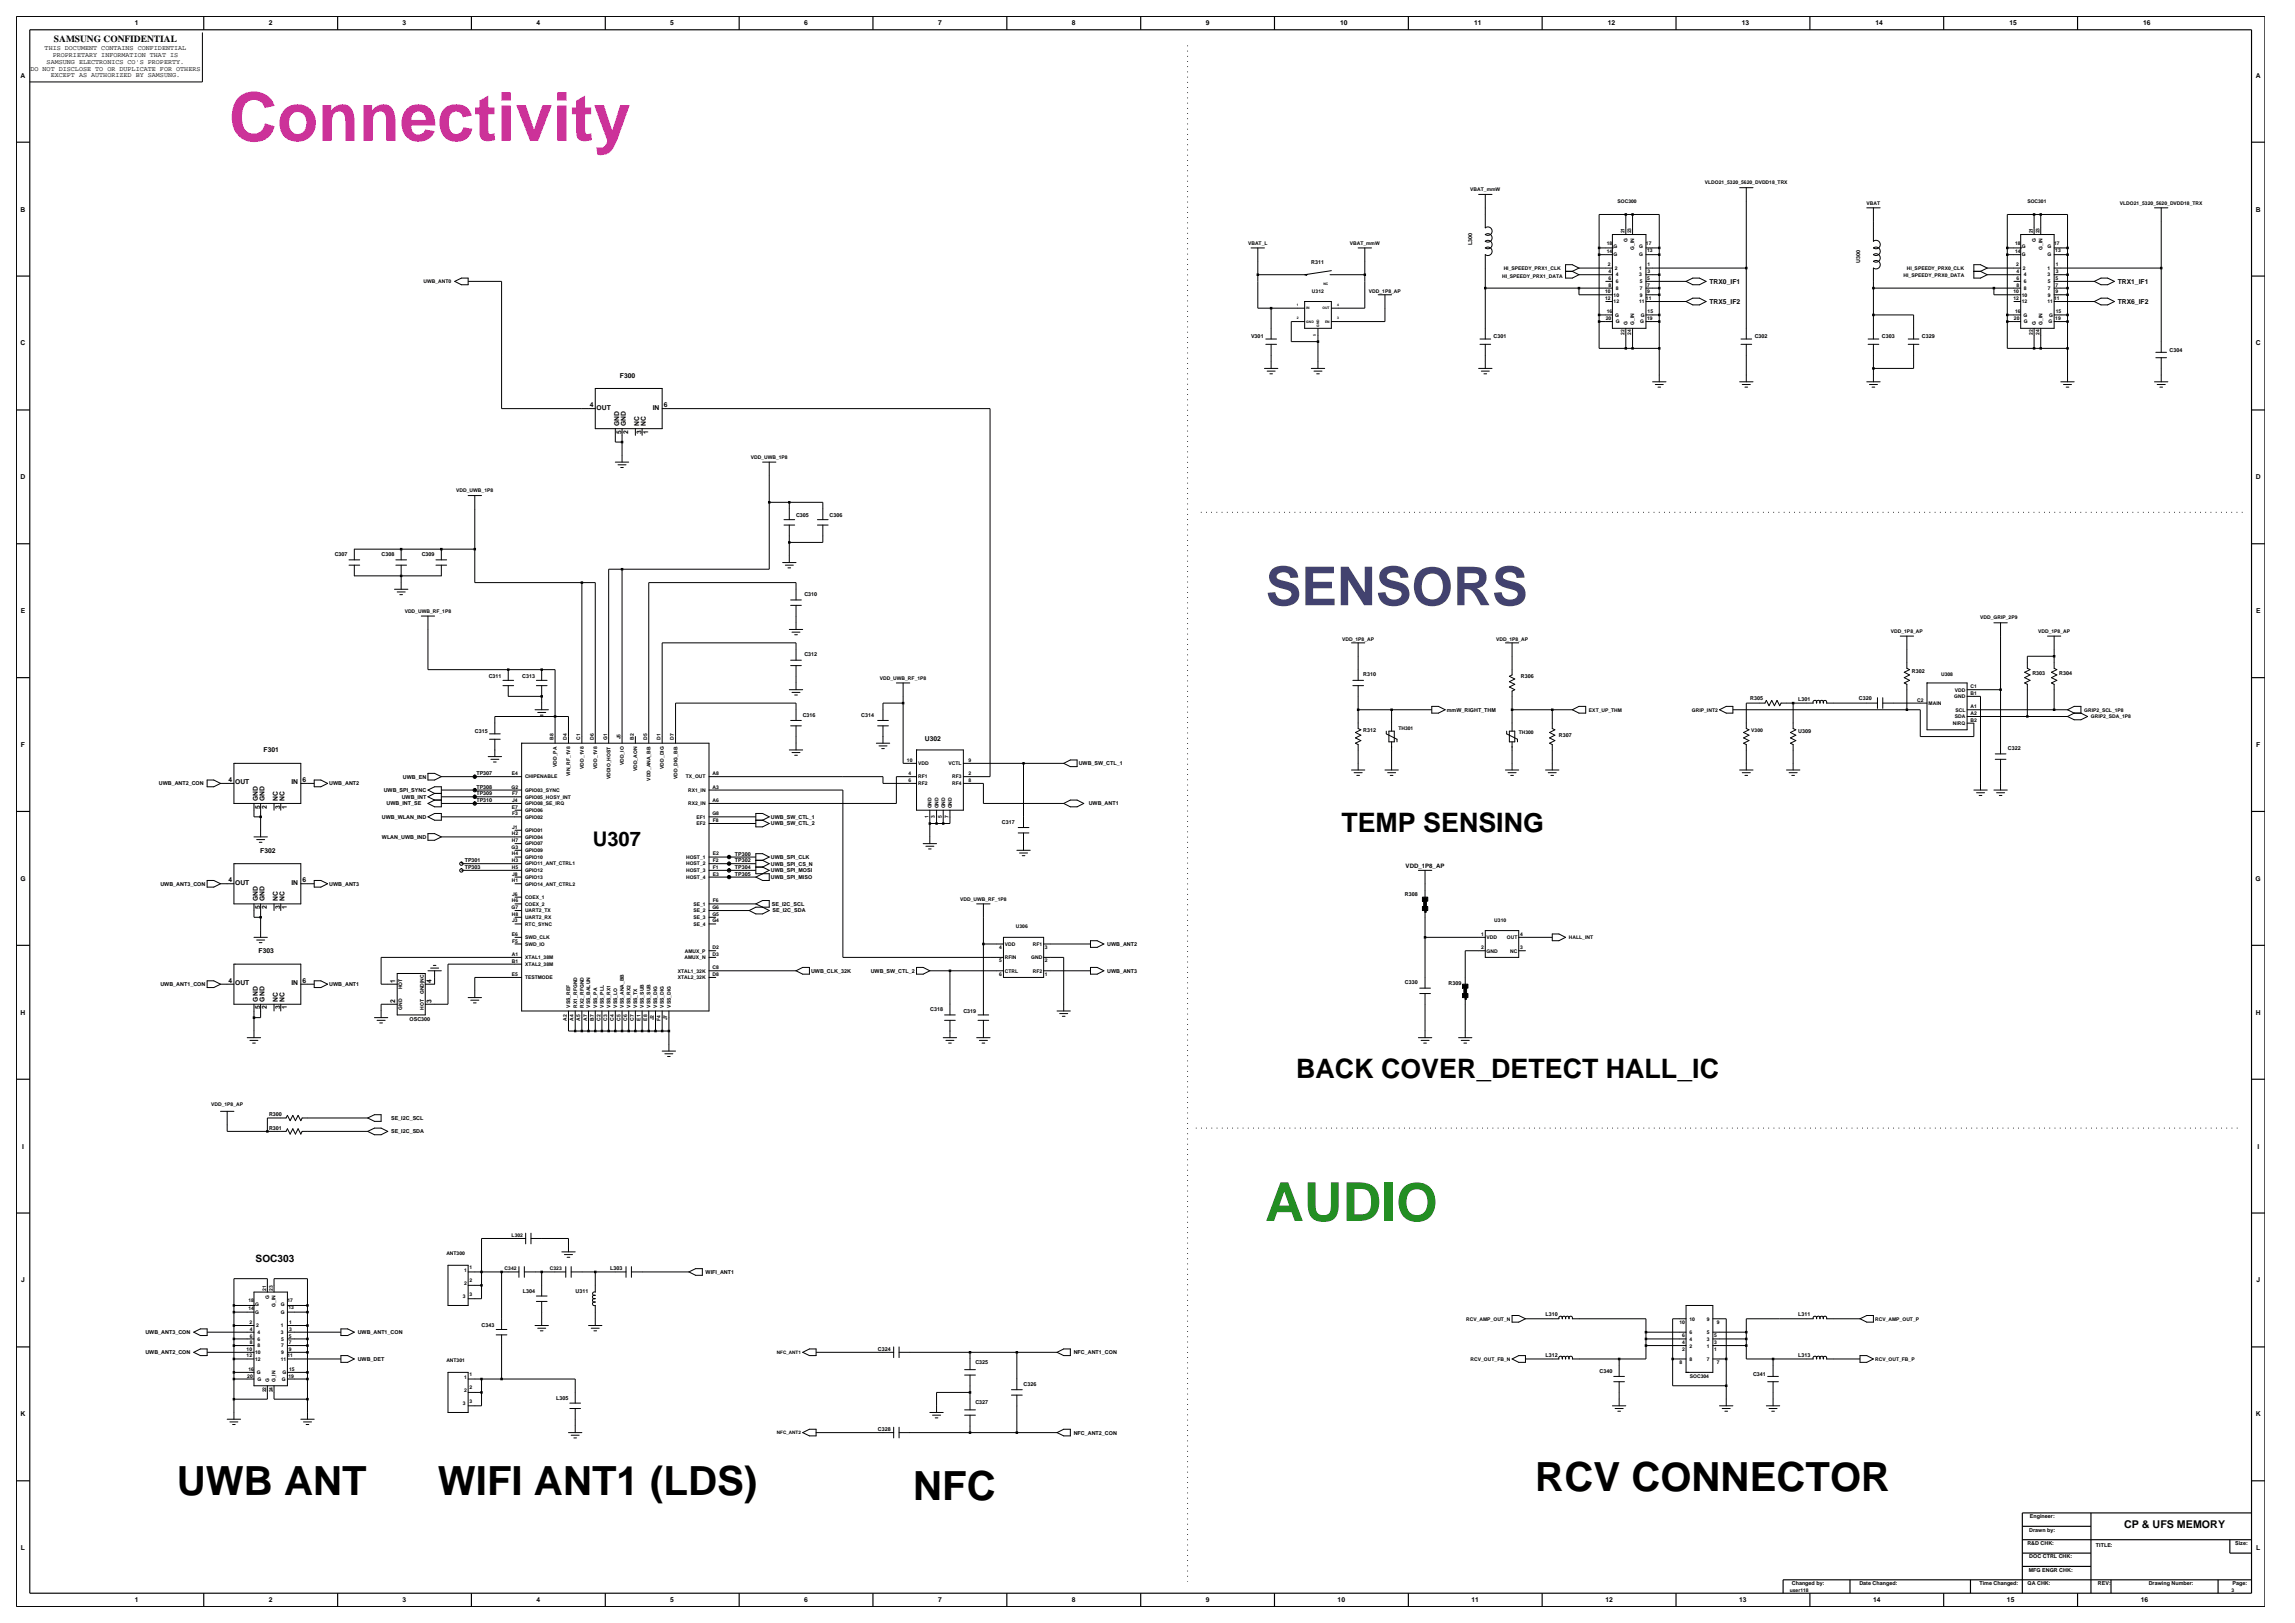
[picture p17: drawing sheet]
<svg xmlns="http://www.w3.org/2000/svg" width="420mm" height="297mm" viewBox="0 0 420 297" stroke-linecap="round" stroke-linejoin="round" font-family="sans-serif">
<defs><g id="words">
<text font-size="12.3" fill="#cc3299" x="41.9" y="25.8">Connectivity</text>
<text font-size="9.8" fill="#42426f" x="231.6" y="110.7">SENSORS</text>
<text font-size="9.8" fill="#238e23" x="231.5" y="223.4">AUDIO</text>
<g font-size="7.4">
<text x="32.4" y="273.5">UWB ANT</text>
<text x="80.2" y="273.5">WIFI ANT1 (LDS)</text>
<text x="167.1" y="274.4">NFC</text>
<text x="281" y="272.7">RCV CONNECTOR</text>
</g>
<g font-size="4.9">
<text x="245.5" y="152.2">TEMP SENSING</text>
<text x="237.2" y="197.2">BACK COVER_DETECT HALL_IC</text>
</g>
<text font-size="3.7" x="108.5" y="154.8">U307</text>
<text font-size="2" x="388.7" y="279.6">CP &amp; UFS MEMORY</text>
<text font-size="1.9" x="46.8" y="230.9">SOC303</text>
<text font-size="1.7" x="9.9" y="7.7">SAMSUNG CONFIDENTIAL</text>
<g font-size="1.2">
<text x="24.7" y="4.7">1</text>
<text x="49.2" y="4.7">2</text>
<text x="73.7" y="4.7">3</text>
<text x="98.2" y="4.7">4</text>
<text x="122.7" y="4.7">5</text>
<text x="147.2" y="4.7">6</text>
<text x="171.7" y="4.7">7</text>
<text x="196.2" y="4.7">8</text>
<text x="220.7" y="4.7">9</text>
<text x="245.3" y="4.7">10</text>
<text x="269.8" y="4.7">11</text>
<text x="294.3" y="4.7">12</text>
<text x="318.7" y="4.7">13</text>
<text x="343.2" y="4.7">14</text>
<text x="367.7" y="4.7">15</text>
<text x="392.2" y="4.7">16</text>
<text x="8.2" y="9.2">THIS DOCUMENT CONTAINS CONFIDENTIAL</text>
<text x="8.5" y="11.7">SAMSUNG ELECTRONICS CO'S PROPERTY.</text>
<text x="9.6" y="10.5">PROPRIETARY INFORMATION THAT IS</text>
<text x="3.8" y="14.2">A</text>
<text x="5.6" y="12.9">DO NOT DISCLOSE TO OR DUPLICATE FOR OTHERS</text>
<text x="9.3" y="14.1">EXCEPT AS AUTHORIZED BY SAMSUNG.</text>
<text x="412.8" y="14.2">A</text>
<text x="3.8" y="38.7">B</text>
<text x="412.8" y="38.7">B</text>
<text x="312.8" y="51.9">TRX0_IF1</text>
<text x="387.6" y="51.9">TRX1_IF1</text>
<text x="312.8" y="55.6">TRX5_IF2</text>
<text x="387.6" y="55.6">TRX6_IF2</text>
<text x="3.8" y="63.2">C</text>
<text x="412.8" y="63.2">C</text>
<text x="113.5" y="69.1">F300</text>
<text x="107.9" y="74.5">4</text>
<text x="109.2" y="75">OUT</text>
<text x="113.3" y="77.9" transform="rotate(-90 113.3 77.9)">GND</text>
<text x="114.5" y="77.9" transform="rotate(-90 114.5 77.9)">GND</text>
<text x="117" y="77.9" transform="rotate(-90 117 77.9)">NC</text>
<text x="118.2" y="77.9" transform="rotate(-90 118.2 77.9)">NC</text>
<text x="119.5" y="75">IN</text>
<text x="121.5" y="74.5">6</text>
<text x="113.7" y="79.4" transform="rotate(-90 113.7 79.4)">5</text>
<text x="115" y="79.4" transform="rotate(-90 115 79.4)">2</text>
<text x="117.4" y="79.4" transform="rotate(-90 117.4 79.4)">3</text>
<text x="118.6" y="79.4" transform="rotate(-90 118.6 79.4)">1</text>
<text x="3.8" y="87.7">D</text>
<text x="412.8" y="87.7">D</text>
<text x="3.8" y="112.2">E</text>
<text x="412.9" y="112.2">E</text>
<text x="3.8" y="136.7">F</text>
<text x="48.3" y="137.7">F301</text>
<text x="169.2" y="135.5">U302</text>
<text x="412.9" y="136.7">F</text>
<text x="41.8" y="143.1">4</text>
<text x="43" y="143.5">OUT</text>
<text x="53.3" y="143.5">IN</text>
<text x="55.3" y="143.1">6</text>
<text x="47.2" y="146.5" transform="rotate(-90 47.2 146.5)">GND</text>
<text x="47.6" y="148" transform="rotate(-90 47.6 148)">5</text>
<text x="48.4" y="146.5" transform="rotate(-90 48.4 146.5)">GND</text>
<text x="48.8" y="148" transform="rotate(-90 48.8 148)">2</text>
<text x="50.8" y="146.5" transform="rotate(-90 50.8 146.5)">NC</text>
<text x="51.3" y="148" transform="rotate(-90 51.3 148)">3</text>
<text x="52.1" y="146.5" transform="rotate(-90 52.1 146.5)">NC</text>
<text x="52.5" y="148" transform="rotate(-90 52.5 148)">1</text>
<text x="3.7" y="161.2">G</text>
<text x="41.8" y="161.5">4</text>
<text x="43" y="161.9">OUT</text>
<text x="47.6" y="156">F302</text>
<text x="53.3" y="161.9">IN</text>
<text x="55.3" y="161.5">6</text>
<text x="412.8" y="161.2">G</text>
<text x="47.2" y="164.9" transform="rotate(-90 47.2 164.9)">GND</text>
<text x="47.6" y="166.3" transform="rotate(-90 47.6 166.3)">5</text>
<text x="48.4" y="164.9" transform="rotate(-90 48.4 164.9)">GND</text>
<text x="48.8" y="166.3" transform="rotate(-90 48.8 166.3)">2</text>
<text x="50.8" y="164.9" transform="rotate(-90 50.8 164.9)">NC</text>
<text x="51.3" y="166.3" transform="rotate(-90 51.3 166.3)">3</text>
<text x="52.1" y="164.9" transform="rotate(-90 52.1 164.9)">NC</text>
<text x="52.5" y="166.3" transform="rotate(-90 52.5 166.3)">1</text>
<text x="41.8" y="179.8">4</text>
<text x="47.3" y="174.4">F303</text>
<text x="55.3" y="179.8">6</text>
<text x="72.3" y="179.8" transform="rotate(-90 72.3 179.8)">1</text>
<text x="79" y="179.8" transform="rotate(-90 79 179.8)">4</text>
<text x="3.8" y="185.7">H</text>
<text x="43" y="180.3">OUT</text>
<text x="47.2" y="183.3" transform="rotate(-90 47.2 183.3)">GND</text>
<text x="47.6" y="184.7" transform="rotate(-90 47.6 184.7)">5</text>
<text x="48.4" y="183.3" transform="rotate(-90 48.4 183.3)">GND</text>
<text x="48.8" y="184.7" transform="rotate(-90 48.8 184.7)">2</text>
<text x="50.8" y="183.3" transform="rotate(-90 50.8 183.3)">NC</text>
<text x="51.3" y="184.7" transform="rotate(-90 51.3 184.7)">3</text>
<text x="52.1" y="183.3" transform="rotate(-90 52.1 183.3)">NC</text>
<text x="52.5" y="184.7" transform="rotate(-90 52.5 184.7)">1</text>
<text x="53.3" y="180.3">IN</text>
<text x="72.3" y="183.5" transform="rotate(-90 72.3 183.5)">2</text>
<text x="79" y="183.5" transform="rotate(-90 79 183.5)">3</text>
<text x="412.8" y="185.7">H</text>
<text x="4" y="210.2">I</text>
<text x="413.1" y="210.2">I</text>
<text x="3.9" y="234.7">J</text>
<text x="412.9" y="234.7">J</text>
<text x="3.8" y="259.2">K</text>
<text x="412.8" y="259.2">K</text>
<text x="3.8" y="283.7">L</text>
<text x="412.9" y="283.7">L</text>
<text x="24.7" y="293.2">1</text>
<text x="49.2" y="293.2">2</text>
<text x="73.7" y="293.2">3</text>
<text x="98.2" y="293.2">4</text>
<text x="122.7" y="293.2">5</text>
<text x="147.2" y="293.2">6</text>
<text x="171.7" y="293.2">7</text>
<text x="196.2" y="293.2">8</text>
<text x="220.7" y="293.2">9</text>
<text x="244.8" y="293.2">10</text>
<text x="269.3" y="293.2">11</text>
<text x="293.8" y="293.2">12</text>
<text x="318.3" y="293.2">13</text>
<text x="342.8" y="293.2">14</text>
<text x="367.3" y="293.2">15</text>
<text x="391.8" y="293.2">16</text>
</g>
<text font-size="1.1" x="257.2" y="158.7">VDD_1P8_AP</text>
<g font-size="1">
<text x="269.4" y="44.9" transform="rotate(-90 269.4 44.9)">L300</text>
<text x="240" y="48.3">R311</text>
<text x="340.5" y="48" transform="rotate(-90 340.5 48)">U300</text>
<text x="229" y="61.9">V301</text>
<text x="273.3" y="61.8">C301</text>
<text x="321.1" y="61.9">C302</text>
<text x="344.4" y="61.8">C303</text>
<text x="351.7" y="61.8">C329</text>
<text x="397.1" y="64.4">C304</text>
<text x="145.7" y="94.7">C305</text>
<text x="151.8" y="94.7">C306</text>
<text x="61.3" y="101.7">C307</text>
<text x="69.8" y="101.7">C308</text>
<text x="77.2" y="101.7">C309</text>
<text x="147.2" y="109.1">C310</text>
<text x="89.4" y="124.1">C311</text>
<text x="95.6" y="124.1">C313</text>
<text x="147.2" y="120.1">C312</text>
<text x="249.5" y="123.8">R310</text>
<text x="278.3" y="124.1">R306</text>
<text x="349.9" y="123.1">R302</text>
<text x="371.9" y="123.5">R303</text>
<text x="376.8" y="123.5">R304</text>
<text x="146.9" y="131.1">C316</text>
<text x="157.6" y="131.1">C314</text>
<text x="264.8" y="130.2">mmW_RIGHT_THM</text>
<text x="320.3" y="128.1">R305</text>
<text x="329.1" y="128.3">L301</text>
<text x="340.2" y="128.1">C320</text>
<text x="86.9" y="134.2">C315</text>
<text x="249.5" y="133.9">R312</text>
<text x="285.3" y="134.8">R307</text>
<text x="329.1" y="134.2">U309</text>
<text x="367.4" y="137.3">C322</text>
<text x="29.1" y="143.7">UWB_ANT2_CON</text>
<text x="60.3" y="143.7">UWB_ANT2</text>
<text x="73.7" y="142.5">UWB_EN</text>
<text x="87.2" y="141.9">TP307</text>
<text x="197.4" y="140">UWB_SW_CTL_1</text>
<text x="69.9" y="149.8">UWB_WLAN_IND</text>
<text x="70.2" y="144.9">UWB_SPI_SYNC</text>
<text x="70.7" y="147.4">UWB_INT_SE</text>
<text x="73.5" y="146.2">UWB_INT</text>
<text x="87.2" y="146.8">TP310</text>
<text x="87.2" y="145.5">TP309</text>
<text x="87.2" y="144.3">TP308</text>
<text x="141.1" y="149.8">UWB_SW_CTL_1</text>
<text x="199.2" y="147.4">UWB_ANT1</text>
<text x="69.9" y="153.5">WLAN_UWB_IND</text>
<text x="141.1" y="151">UWB_SW_CTL_2</text>
<text x="183.3" y="150.7">C317</text>
<text x="85.1" y="157.8">TP301</text>
<text x="85.1" y="159">TP303</text>
<text x="134.5" y="159">TP304</text>
<text x="134.5" y="157.8">TP302</text>
<text x="134.5" y="156.6">TP300</text>
<text x="134.5" y="160.2">TP305</text>
<text x="141.1" y="159.6">UWB_SPI_MOSI</text>
<text x="141.1" y="158.4">UWB_SPI_CS_N</text>
<text x="141.1" y="157.2">UWB_SPI_CLK</text>
<text x="141.1" y="160.9">UWB_SPI_MISO</text>
<text x="29.4" y="162.1">UWB_ANT3_CON</text>
<text x="60.3" y="162.1">UWB_ANT3</text>
<text x="141.3" y="165.8">SE_I2C_SCL</text>
<text x="141.4" y="167">SE_I2C_SDA</text>
<text x="257.1" y="163.9">R308</text>
<text x="202.6" y="173.1">UWB_ANT2</text>
<text x="148.4" y="178">UWB_CLK_32K</text>
<text x="159.3" y="178">UWB_SW_CTL_2</text>
<text x="202.6" y="178">UWB_ANT3</text>
<text x="29.4" y="180.4">UWB_ANT1_CON</text>
<text x="60.3" y="180.4">UWB_ANT1</text>
<text x="170.3" y="185.1">C318</text>
<text x="176.3" y="185.3">C319</text>
<text x="257.1" y="180.1">C330</text>
<text x="265.1" y="180.3">R309</text>
<text x="74.9" y="186.9">OSC300</text>
<text x="49.2" y="204.3">R300</text>
<text x="49.2" y="206.7">R301</text>
<text x="71.6" y="204.9">SE_I2C_SCL</text>
<text x="71.6" y="207.4">SE_I2C_SDA</text>
<text x="111.7" y="232.4">L303</text>
<text x="129.1" y="233.1">WIFI_ANT1</text>
<text x="95.7" y="236.5">L304</text>
<text x="105.3" y="236.5">U311</text>
<text x="26.6" y="244.1">UWB_ANT3_CON</text>
<text x="65.5" y="244.1">UWB_ANT1_CON</text>
<text x="88.1" y="242.9">C343</text>
<text x="282.8" y="240.8">L310</text>
<text x="329.1" y="240.8">L311</text>
<text x="26.6" y="247.8">UWB_ANT2_CON</text>
<text x="65.5" y="249">UWB_DET</text>
<text x="160.7" y="247.1">C324</text>
<text x="178.5" y="249.7">C325</text>
<text x="196.5" y="247.8">NFC_ANT1_CON</text>
<text x="282.8" y="248.4">L312</text>
<text x="292.7" y="251.2">C340</text>
<text x="320.8" y="251.7">C341</text>
<text x="329.1" y="248.4">L313</text>
<text x="101.8" y="256.1">L305</text>
<text x="178.5" y="257">C327</text>
<text x="187.3" y="253.6">C326</text>
<text x="160.7" y="261.8">C328</text>
<text x="196.5" y="262.5">NFC_ANT2_CON</text>
<text x="371.4" y="280.2">Drawn by:</text>
<text x="371.5" y="277.8">Engineer:</text>
<text x="371" y="282.7">R&amp;D CHK:</text>
<text x="371.3" y="287.6">MFG ENGR CHK:</text>
<text x="371.4" y="285.2">DOC CTRL CHK:</text>
<text x="383.6" y="283">TITLE:</text>
<text x="409.1" y="282.7">Size:</text>
<text x="327.9" y="290.1">Changed by:</text>
<text x="340.3" y="290.1">Date Changed:</text>
<text x="362.2" y="290.1">Time Changed:</text>
<text x="371.1" y="290.1">QA CHK:</text>
<text x="383.9" y="290.1">REV:</text>
<text x="393.2" y="290.1">Drawing Number:</text>
<text x="408.6" y="290.1">Page:</text>
</g>
<g font-size=".9">
<text x="269.1" y="35">VBAT_mmW</text>
<text x="312" y="33.8">VLDO21_5320_5620_DVDD18_TRX</text>
<text x="296" y="37.1">SOC300</text>
<text x="341.6" y="37.4">VBAT</text>
<text x="371" y="37.1">SOC301</text>
<text x="387.9" y="37.4">VLDO21_5320_5620_DVDD18_TRX</text>
<text x="228.4" y="44.8">VBAT_L</text>
<text x="247" y="44.8">VBAT_mmW</text>
<text x="294.1" y="44.8">18</text>
<text x="294.1" y="46.3">14</text>
<text x="295.3" y="45.4">G</text>
<text x="295.3" y="46.9">G</text>
<text x="297.3" y="42.7" transform="rotate(-90 297.3 42.7)">21</text>
<text x="297.9" y="44.2" transform="rotate(-90 297.9 44.2)">G</text>
<text x="298.5" y="42.7" transform="rotate(-90 298.5 42.7)">23</text>
<text x="299.1" y="45.7" transform="rotate(-90 299.1 45.7)">G_IN</text>
<text x="300" y="45.4">G</text>
<text x="300" y="46.9">G</text>
<text x="301.2" y="44.8">17</text>
<text x="301.4" y="46">13</text>
<text x="368.8" y="44.8">18</text>
<text x="368.8" y="46.3">14</text>
<text x="370" y="45.4">G</text>
<text x="370" y="46.9">G</text>
<text x="372" y="42.7" transform="rotate(-90 372 42.7)">21</text>
<text x="372.6" y="44.2" transform="rotate(-90 372.6 44.2)">G</text>
<text x="373.2" y="42.7" transform="rotate(-90 373.2 42.7)">23</text>
<text x="373.8" y="45.7" transform="rotate(-90 373.8 45.7)">G_IN</text>
<text x="374.7" y="45.4">G</text>
<text x="374.7" y="46.9">G</text>
<text x="375.9" y="44.8">17</text>
<text x="376.1" y="46">13</text>
<text x="77.5" y="51.8">UWB_ANT0</text>
<text x="240.1" y="53.7">U312</text>
<text x="250.5" y="53.5">VDD_1P8_AP</text>
<text x="274.9" y="50.9">HI_SPEEDY_PRX1_DATA</text>
<text x="275.2" y="49.4">HI_SPEEDY_PRX1_CLK</text>
<text x="293.8" y="53.6">10</text>
<text x="294.3" y="48.7">2</text>
<text x="294.4" y="52.5">8</text>
<text x="294.4" y="50">4</text>
<text x="294.4" y="51.3">6</text>
<text x="295.5" y="49.4">2</text>
<text x="295.7" y="53">8</text>
<text x="295.7" y="50.6">4</text>
<text x="295.7" y="51.8">6</text>
<text x="300" y="50.6">3</text>
<text x="300" y="49.4">1</text>
<text x="300.1" y="51.8">5</text>
<text x="300.1" y="53">7</text>
<text x="301.4" y="53.7">9</text>
<text x="301.4" y="51.3">5</text>
<text x="301.4" y="52.5">7</text>
<text x="301.5" y="50">3</text>
<text x="301.5" y="48.7">1</text>
<text x="348.4" y="50.6">HI_SPEEDY_PRX0_DATA</text>
<text x="349" y="49.4">HI_SPEEDY_PRX0_CLK</text>
<text x="368.5" y="53.6">10</text>
<text x="369" y="48.7">2</text>
<text x="369.1" y="52.5">8</text>
<text x="369.1" y="50">4</text>
<text x="369.1" y="51.3">6</text>
<text x="370.2" y="49.4">2</text>
<text x="370.4" y="53">8</text>
<text x="370.4" y="50.6">4</text>
<text x="370.4" y="51.8">6</text>
<text x="374.7" y="50.6">3</text>
<text x="374.7" y="49.4">1</text>
<text x="374.8" y="51.8">5</text>
<text x="374.8" y="53">7</text>
<text x="376.2" y="53.7">9</text>
<text x="376.2" y="51.3">5</text>
<text x="376.2" y="52.5">7</text>
<text x="376.2" y="50">3</text>
<text x="376.2" y="48.7">1</text>
<text x="293.8" y="54.9">12</text>
<text x="293.9" y="58.6">20</text>
<text x="294.1" y="57.3">16</text>
<text x="295.3" y="54.3">10</text>
<text x="295.3" y="55.5">12</text>
<text x="295.6" y="57.9">G</text>
<text x="295.7" y="59.1">G</text>
<text x="297.9" y="59.5" transform="rotate(-90 297.9 59.5)">G</text>
<text x="299.1" y="59.5" transform="rotate(-90 299.1 59.5)">G_IN</text>
<text x="300" y="55.5">11</text>
<text x="300.1" y="54.3">9</text>
<text x="300.2" y="59.1">G</text>
<text x="300.3" y="57.9">G</text>
<text x="301.2" y="54.9">11</text>
<text x="301.4" y="58.6">19</text>
<text x="301.5" y="57.3">15</text>
<text x="368.5" y="54.9">12</text>
<text x="368.6" y="58.6">20</text>
<text x="368.8" y="57.3">16</text>
<text x="370" y="54.3">10</text>
<text x="370" y="55.5">12</text>
<text x="370.3" y="57.9">G</text>
<text x="370.4" y="59.1">G</text>
<text x="372.6" y="59.5" transform="rotate(-90 372.6 59.5)">G</text>
<text x="373.8" y="59.5" transform="rotate(-90 373.8 59.5)">G_IN</text>
<text x="374.7" y="55.5">11</text>
<text x="374.8" y="54.3">9</text>
<text x="374.9" y="59.1">G</text>
<text x="375" y="57.9">G</text>
<text x="375.9" y="54.9">11</text>
<text x="376.1" y="58.6">19</text>
<text x="376.2" y="57.3">15</text>
<text x="297.3" y="61.3" transform="rotate(-90 297.3 61.3)">22</text>
<text x="298.5" y="61.3" transform="rotate(-90 298.5 61.3)">24</text>
<text x="372" y="61.3" transform="rotate(-90 372 61.3)">22</text>
<text x="373.2" y="61.3" transform="rotate(-90 373.2 61.3)">24</text>
<text x="137.4" y="84">VDD_UWB_1P8</text>
<text x="83.5" y="90.1">VDD_UWB_1P8</text>
<text x="74.1" y="112.1">VDD_UWB_RF_1P8</text>
<text x="362.4" y="113.4">VDD_GRIP_2P9</text>
<text x="245.6" y="117.2">VDD_1P8_AP</text>
<text x="273.8" y="117.2">VDD_1P8_AP</text>
<text x="346" y="115.8">VDD_1P8_AP</text>
<text x="373" y="115.8">VDD_1P8_AP</text>
<text x="161" y="124.4">VDD_UWB_RF_1P8</text>
<text x="355.2" y="123.8">U308</text>
<text x="360.6" y="125.9">C1</text>
<text x="290.8" y="130.2">EXT_UP_THM</text>
<text x="309.6" y="130.2">GRIP_INT2</text>
<text x="350.8" y="128.4">C2</text>
<text x="353" y="129">MAIN</text>
<text x="357.7" y="127.8">GND</text>
<text x="357.8" y="126.5">VDD</text>
<text x="357.8" y="131.4">SDA</text>
<text x="357.9" y="130.2">SCL</text>
<text x="360.6" y="129.6">A1</text>
<text x="360.6" y="130.8">A2</text>
<text x="360.6" y="127.2">B1</text>
<text x="381.4" y="130.2">GRIP2_SCL_1P8</text>
<text x="382.7" y="131.4">GRIP2_SDA_1P8</text>
<text x="101.3" y="135.4" transform="rotate(-90 101.3 135.4)">B8</text>
<text x="103.7" y="135.4" transform="rotate(-90 103.7 135.4)">D4</text>
<text x="106.2" y="135.4" transform="rotate(-90 106.2 135.4)">C1</text>
<text x="108.6" y="135.4" transform="rotate(-90 108.6 135.4)">D6</text>
<text x="111.1" y="135.4" transform="rotate(-90 111.1 135.4)">G1</text>
<text x="113.6" y="135.3" transform="rotate(-90 113.6 135.3)">J5</text>
<text x="116" y="135.4" transform="rotate(-90 116 135.4)">B2</text>
<text x="118.5" y="135.4" transform="rotate(-90 118.5 135.4)">D5</text>
<text x="120.9" y="135.4" transform="rotate(-90 120.9 135.4)">D1</text>
<text x="123.3" y="135.4" transform="rotate(-90 123.3 135.4)">D7</text>
<text x="255.9" y="133.6">TH301</text>
<text x="277.9" y="134.4">TH300</text>
<text x="320.5" y="133.9">V300</text>
<text x="357.4" y="132.7">NIRQ</text>
<text x="360.6" y="132">B2</text>
<text x="93.7" y="141.8">E4</text>
<text x="96.1" y="142.4">CHIPENABLE</text>
<text x="101.9" y="140.3" transform="rotate(-90 101.9 140.3)">VDD_PA</text>
<text x="104.4" y="142" transform="rotate(-90 104.4 142)">VIN_RF_1V8</text>
<text x="106.8" y="140.7" transform="rotate(-90 106.8 140.7)">VDD_1V8</text>
<text x="109.3" y="140.7" transform="rotate(-90 109.3 140.7)">VDD_1V8</text>
<text x="111.7" y="142.6" transform="rotate(-90 111.7 142.6)">VDDIO_HOST</text>
<text x="114.2" y="140" transform="rotate(-90 114.2 140)">VDD_IO</text>
<text x="116.6" y="141.1" transform="rotate(-90 116.6 141.1)">VDD_AON</text>
<text x="119.1" y="142.9" transform="rotate(-90 119.1 142.9)">VDD_ANA_BB</text>
<text x="121.5" y="140.7" transform="rotate(-90 121.5 140.7)">VDD_DIG</text>
<text x="124" y="142.5" transform="rotate(-90 124 142.5)">VDD_DIG_BB</text>
<text x="125.5" y="142.4">TX_OUT</text>
<text x="130.4" y="141.8">A8</text>
<text x="166" y="139.4">10</text>
<text x="166.2" y="141.8">4</text>
<text x="166.2" y="143.1">6</text>
<text x="168" y="142.4">RF1</text>
<text x="168" y="143.7">RF2</text>
<text x="168" y="140">VDD</text>
<text x="173.6" y="140">VCTL</text>
<text x="174.3" y="142.4">RF3</text>
<text x="174.3" y="143.7">RF4</text>
<text x="177.3" y="141.8">2</text>
<text x="177.3" y="143.1">8</text>
<text x="177.3" y="139.4">9</text>
<text x="93.6" y="144.3">G2</text>
<text x="93.7" y="148">E7</text>
<text x="93.7" y="145.5">F7</text>
<text x="93.7" y="149.2">F3</text>
<text x="93.7" y="146.7">J4</text>
<text x="96.1" y="147.3">GPIO08_SE_IRQ</text>
<text x="96.1" y="146.1">GPIO05_HOSY_INT</text>
<text x="96.1" y="144.9">GPIO03_SYNC</text>
<text x="96.1" y="148.6">GPIO06</text>
<text x="96.1" y="149.8">GPIO02</text>
<text x="125.9" y="144.9">RX1_IN</text>
<text x="125.9" y="147.3">RX2_IN</text>
<text x="127.5" y="149.8">EF1</text>
<text x="130.4" y="149.2">G8</text>
<text x="130.4" y="144.3">A3</text>
<text x="130.4" y="146.7">A6</text>
<text x="169.9" y="149.7" transform="rotate(-90 169.9 149.7)">1</text>
<text x="170.5" y="147.9" transform="rotate(-90 170.5 147.9)">GND</text>
<text x="171.1" y="149.7" transform="rotate(-90 171.1 149.7)">3</text>
<text x="171.7" y="147.9" transform="rotate(-90 171.7 147.9)">GND</text>
<text x="172.3" y="149.7" transform="rotate(-90 172.3 149.7)">5</text>
<text x="172.9" y="147.9" transform="rotate(-90 172.9 147.9)">GND</text>
<text x="173.6" y="149.7" transform="rotate(-90 173.6 149.7)">7</text>
<text x="174.2" y="147.9" transform="rotate(-90 174.2 147.9)">GND</text>
<text x="93.6" y="155.3">G3</text>
<text x="93.7" y="154.1">H7</text>
<text x="93.7" y="152.9">H2</text>
<text x="93.7" y="151.6">J1</text>
<text x="96.1" y="154.7">GPIO07</text>
<text x="96.1" y="152.3">GPIO01</text>
<text x="96.1" y="153.5">GPIO04</text>
<text x="96.1" y="155.9">GPIO09</text>
<text x="127.5" y="151">EF2</text>
<text x="130.5" y="150.4">F8</text>
<text x="93.7" y="156.5">H4</text>
<text x="93.7" y="159">H5</text>
<text x="93.7" y="161.4">H1</text>
<text x="93.7" y="157.8">H3</text>
<text x="93.7" y="160.2">J8</text>
<text x="96.1" y="160.8">GPIO13</text>
<text x="96.1" y="157.2">GPIO10</text>
<text x="96.1" y="159.6">GPIO12</text>
<text x="96.1" y="158.4">GPIO11_ANT_CTRL1</text>
<text x="125.6" y="159.6">HOST_3</text>
<text x="125.6" y="158.4">HOST_2</text>
<text x="125.6" y="157.2">HOST_1</text>
<text x="125.6" y="160.8">HOST_4</text>
<text x="130.4" y="156.5">E2</text>
<text x="130.4" y="160.2">E3</text>
<text x="130.5" y="159">F1</text>
<text x="130.5" y="157.8">F2</text>
<text x="93.6" y="166.3">G7</text>
<text x="93.7" y="165.1">H6</text>
<text x="93.7" y="167.6">H8</text>
<text x="93.7" y="163.9">J6</text>
<text x="96.1" y="164.5">COEX_1</text>
<text x="96.1" y="165.7">COEX_2</text>
<text x="96.1" y="166.9">UART2_TX</text>
<text x="96.1" y="162">GPIO14_ANT_CTRL2</text>
<text x="126.9" y="166.9">SE_2</text>
<text x="126.9" y="165.7">SE_1</text>
<text x="130.4" y="167.6">G5</text>
<text x="130.4" y="166.3">G6</text>
<text x="130.5" y="165.1">F6</text>
<text x="175.7" y="164.8">VDD_UWB_RF_1P8</text>
<text x="93.7" y="171.2">E6</text>
<text x="93.7" y="172.5">F5</text>
<text x="93.7" y="168.8">J3</text>
<text x="96.1" y="168.2">UART2_RX</text>
<text x="96.1" y="169.4">RTC_SYNC</text>
<text x="96.1" y="173.1">SWD_IO</text>
<text x="96.1" y="171.8">SWD_CLK</text>
<text x="126.9" y="168.2">SE_3</text>
<text x="126.9" y="169.4">SE_4</text>
<text x="130.4" y="168.8">G4</text>
<text x="130.4" y="173.7">D2</text>
<text x="182.9" y="173.6">4</text>
<text x="183.9" y="173.1">VDD</text>
<text x="185.9" y="169.7">U306</text>
<text x="189" y="173.1">RF1</text>
<text x="191.2" y="173.6">3</text>
<text x="271.1" y="171.3">1</text>
<text x="271.1" y="173.7">2</text>
<text x="272.1" y="171.8">VDD</text>
<text x="273.5" y="168.8">U310</text>
<text x="275.8" y="171.8">OUT</text>
<text x="278.2" y="173.7">3</text>
<text x="278.2" y="171.3">4</text>
<text x="287.1" y="171.8">HALL_INT</text>
<text x="93.7" y="176.1">B1</text>
<text x="93.7" y="174.9">A1</text>
<text x="93.7" y="178.6">E5</text>
<text x="96.1" y="179.2">TESTMODE</text>
<text x="96.1" y="176.8">XTAL2_38M</text>
<text x="96.1" y="175.5">XTAL1_38M</text>
<text x="124" y="179.2">XTAL2_32K</text>
<text x="124" y="178">XTAL1_32K</text>
<text x="125.3" y="175.5">AMUX_N</text>
<text x="125.3" y="174.3">AMUX_P</text>
<text x="130.4" y="178.6">D8</text>
<text x="130.4" y="177.4">C8</text>
<text x="130.4" y="174.9">D3</text>
<text x="182.9" y="176.1">5</text>
<text x="182.9" y="178.5">6</text>
<text x="183.9" y="175.5">RFIN</text>
<text x="183.9" y="178">CTRL</text>
<text x="188.7" y="175.5">GND</text>
<text x="189" y="178">RF2</text>
<text x="191.2" y="176.1">2</text>
<text x="191.2" y="178.5">1</text>
<text x="272.1" y="174.3">GND</text>
<text x="276.4" y="174.3">NC</text>
<text x="73.6" y="184.8" transform="rotate(-90 73.6 184.8)">GND</text>
<text x="73.6" y="181.1" transform="rotate(-90 73.6 181.1)">HOT</text>
<text x="77.6" y="184.7" transform="rotate(-90 77.6 184.7)">HOT</text>
<text x="77.6" y="181.9" transform="rotate(-90 77.6 181.9)">GND|NC</text>
<text x="104.4" y="184.4" transform="rotate(-90 104.4 184.4)">VSS_REF</text>
<text x="105.6" y="184.4" transform="rotate(-90 105.6 184.4)">RX1_RFGND</text>
<text x="106.8" y="184.4" transform="rotate(-90 106.8 184.4)">RX2_RFGND</text>
<text x="108" y="184.4" transform="rotate(-90 108 184.4)">VSS_BALUN</text>
<text x="109.3" y="184.4" transform="rotate(-90 109.3 184.4)">VSS_PA</text>
<text x="110.5" y="184.4" transform="rotate(-90 110.5 184.4)">VSS_PLL</text>
<text x="111.7" y="184.4" transform="rotate(-90 111.7 184.4)">VSS_RX1</text>
<text x="112.9" y="184.4" transform="rotate(-90 112.9 184.4)">VSS_LO</text>
<text x="114.2" y="184.4" transform="rotate(-90 114.2 184.4)">VSS_ANA_BB</text>
<text x="115.4" y="184.4" transform="rotate(-90 115.4 184.4)">VSS_RX2</text>
<text x="116.6" y="184.4" transform="rotate(-90 116.6 184.4)">VSS_TX</text>
<text x="117.8" y="184.4" transform="rotate(-90 117.8 184.4)">VSS_SUB</text>
<text x="119.1" y="184.4" transform="rotate(-90 119.1 184.4)">VSS_SUB</text>
<text x="120.3" y="184.4" transform="rotate(-90 120.3 184.4)">VSS_DIG</text>
<text x="121.5" y="184.4" transform="rotate(-90 121.5 184.4)">VSS_DIG</text>
<text x="122.7" y="184.4" transform="rotate(-90 122.7 184.4)">VSS_DIG</text>
<text x="103.7" y="186.8" transform="rotate(-90 103.7 186.8)">A2</text>
<text x="105" y="186.8" transform="rotate(-90 105 186.8)">A4</text>
<text x="106.2" y="186.8" transform="rotate(-90 106.2 186.8)">A5</text>
<text x="107.4" y="186.8" transform="rotate(-90 107.4 186.8)">A7</text>
<text x="108.6" y="186.8" transform="rotate(-90 108.6 186.8)">B7</text>
<text x="109.9" y="186.8" transform="rotate(-90 109.9 186.8)">C2</text>
<text x="111.1" y="186.8" transform="rotate(-90 111.1 186.8)">C3</text>
<text x="112.3" y="186.8" transform="rotate(-90 112.3 186.8)">C4</text>
<text x="113.6" y="186.8" transform="rotate(-90 113.6 186.8)">C5</text>
<text x="114.8" y="186.8" transform="rotate(-90 114.8 186.8)">C6</text>
<text x="116" y="186.8" transform="rotate(-90 116 186.8)">C7</text>
<text x="117.2" y="186.8" transform="rotate(-90 117.2 186.8)">E1</text>
<text x="118.5" y="186.8" transform="rotate(-90 118.5 186.8)">E8</text>
<text x="119.7" y="186.7" transform="rotate(-90 119.7 186.7)">J2</text>
<text x="120.9" y="186.7" transform="rotate(-90 120.9 186.7)">F4</text>
<text x="122.1" y="186.7" transform="rotate(-90 122.1 186.7)">J7</text>
<text x="38.6" y="202.5">VDD_1P8_AP</text>
<text x="93.6" y="226.3">L302</text>
<text x="81.7" y="229.7">ANT300</text>
<text x="84.9" y="232.7">1</text>
<text x="85.9" y="232.2">1</text>
<text x="92.4" y="232.4">C342</text>
<text x="100.6" y="232.4">C323</text>
<text x="45.5" y="238.3">18</text>
<text x="45.5" y="239.8">14</text>
<text x="46.7" y="238.9">G</text>
<text x="48.7" y="236.2" transform="rotate(-90 48.7 236.2)">21</text>
<text x="49.2" y="237.7" transform="rotate(-90 49.2 237.7)">G</text>
<text x="49.9" y="236.2" transform="rotate(-90 49.9 236.2)">23</text>
<text x="50.4" y="239.2" transform="rotate(-90 50.4 239.2)">G_IN</text>
<text x="51.4" y="238.9">G</text>
<text x="52.6" y="238.3">17</text>
<text x="52.8" y="239.5">13</text>
<text x="84.7" y="237.6">3</text>
<text x="84.9" y="235.1">2</text>
<text x="85.9" y="234.6">2</text>
<text x="85.9" y="237.1">3</text>
<text x="45.7" y="242.2">2</text>
<text x="45.7" y="243.5">4</text>
<text x="45.7" y="244.8">6</text>
<text x="45.7" y="246">8</text>
<text x="46.7" y="240.4">G</text>
<text x="46.9" y="242.9">2</text>
<text x="47.1" y="244.1">4</text>
<text x="47.1" y="245.3">6</text>
<text x="51.4" y="244.1">3</text>
<text x="51.4" y="240.4">G</text>
<text x="51.4" y="242.9">1</text>
<text x="51.5" y="245.3">5</text>
<text x="52.8" y="244.8">5</text>
<text x="52.8" y="246">7</text>
<text x="52.9" y="243.5">3</text>
<text x="52.9" y="242.2">1</text>
<text x="268.3" y="241.6">RCV_AMP_OUT_N</text>
<text x="307.3" y="242.2">10</text>
<text x="307.8" y="245.9">4</text>
<text x="307.8" y="244.7">6</text>
<text x="309.2" y="241.7">10</text>
<text x="309.2" y="245.3">4</text>
<text x="309.2" y="244.1">6</text>
<text x="312.3" y="241.7">9</text>
<text x="312.3" y="245.3">3</text>
<text x="312.3" y="244.1">5</text>
<text x="313.7" y="245.9">3</text>
<text x="313.7" y="244.7">5</text>
<text x="314.2" y="242.2">9</text>
<text x="343.2" y="241.6">RCV_AMP_OUT_P</text>
<text x="45.1" y="248.4">12</text>
<text x="45.1" y="247.1">10</text>
<text x="45.5" y="250.8">16</text>
<text x="46.7" y="249">12</text>
<text x="46.7" y="247.8">10</text>
<text x="47" y="251.4">G</text>
<text x="47.1" y="246.5">8</text>
<text x="51.4" y="249">11</text>
<text x="51.5" y="246.5">7</text>
<text x="51.5" y="247.8">9</text>
<text x="51.7" y="251.4">G</text>
<text x="52.6" y="248.4">11</text>
<text x="52.8" y="247.2">9</text>
<text x="52.9" y="250.8">15</text>
<text x="81.7" y="249.3">ANT301</text>
<text x="85.9" y="251.8">1</text>
<text x="269.1" y="249">RCV_OUT_FB_N</text>
<text x="307.3" y="249.6">8</text>
<text x="307.8" y="247.1">2</text>
<text x="309.2" y="246.6">2</text>
<text x="309.2" y="249">8</text>
<text x="312.3" y="249">7</text>
<text x="312.3" y="246.6">1</text>
<text x="313.7" y="247.1">1</text>
<text x="314.2" y="249.6">7</text>
<text x="343.2" y="249">RCV_OUT_FB_P</text>
<text x="45.2" y="252.1">20</text>
<text x="47.1" y="252.7">G</text>
<text x="48.7" y="254.8" transform="rotate(-90 48.7 254.8)">22</text>
<text x="49.2" y="253" transform="rotate(-90 49.2 253)">G</text>
<text x="49.9" y="254.8" transform="rotate(-90 49.9 254.8)">24</text>
<text x="50.4" y="253" transform="rotate(-90 50.4 253)">G_IN</text>
<text x="51.6" y="252.7">G</text>
<text x="52.8" y="252.1">19</text>
<text x="84.7" y="257.2">3</text>
<text x="84.9" y="252.3">1</text>
<text x="84.9" y="254.7">2</text>
<text x="85.9" y="254.2">2</text>
<text x="85.9" y="256.7">3</text>
<text x="309.3" y="252.2">SOC304</text>
<text x="327.5" y="291.2">user118</text>
<text x="408.4" y="291.2">3</text>
</g>
<g font-size=".8">
<text x="142.2" y="247.8">NFC_ANT1</text>
<text x="142.2" y="262.5">NFC_ANT2</text>
</g>
<g font-size=".6">
<text x="242.2" y="52.2">NC</text>
<text x="237.4" y="56">1</text>
<text x="237.4" y="58.4">2</text>
<text x="239.1" y="56.6">IN</text>
<text x="239.1" y="59.1">GND</text>
<text x="241.4" y="59.8" transform="rotate(-90 241.4 59.8)">GND</text>
<text x="242" y="56.6">OUT</text>
<text x="242.5" y="59.1">EN</text>
<text x="244.7" y="58.4">3</text>
<text x="244.7" y="56">4</text>
<text x="240.8" y="61.5" transform="rotate(-90 240.8 61.5)">5</text>
</g>
</g></defs>
<!-- layer: MFD Layer /idea/tmp/Extended-Print.dohem.park.sheet3.1.mfd -->
<g fill="none" stroke="#000" stroke-width=".18">
<path d="M37 5.9v9.1h-31.5M270.6 35.6h2.5M271.8 35.6v6.1a.78 .78 0 0 1 1.1 .1 .78 .78 0 0 1 0 1 .78 .78 0 0 1-1.1 .1 .78 .78 0 0 1 1.1 .1 .78 .78 0 0 1 0 1.1 .78 .78 0 0 1-1.1 0 .77 .77 0 0 1 1.1 .1 .77 .77 0 0 1 0 1.1 .77 .77 0 0 1-1.1 .1 .78 .78 0 0 1 1.1 .1 .78 .78 0 0 1 0 1 .78 .78 0 0 1-1.1 .1v15.4M297.5 39.2v3.7M298.8 39.2v3.7M318.4 34.3h2.4M319.6 34.3v27.7M341.6 38h2.5M342.8 38v6.1a.78 .78 0 0 1 1.1 .1 .78 .78 0 0 1 0 1.1 .78 .78 0 0 1-1.1 .1 .78 .78 0 0 1 1.1 .1 .78 .78 0 0 1 0 1 .78 .78 0 0 1-1.1 .1M372.3 39.2v3.7M373.5 39.2v3.7M394.3 38h2.4"/>
<path d="M395.5 38v26.5M83.2 51.5l1.2-.6h1.3v1.2h-1.3zM85.7 51.5h6.1v23.3h17.1M229 45.4h2.4M230.2 50.3h8.8M230.2 45.4v11h8.6M232.6 56.4v5.6M238.8 55.2h4.8v4.9h-4.8zM238.8 58.8h-2.5v3.7h4.9M239 50.3h.1M243.4 50.3h6.4M243.6 49.5l-4.8 .8"/>
<path d="M248.5 45.4h2.5M249.8 45.4v11h-6.2M252.2 53.9h2.5M253.5 53.9v4.9h-9.9M271.8 52.7h23.3M286.5 49.7h1.2M287.7 49.7l1.3 .6M289 50.3h6.1M289 49.1h6.1M289 52.7v1.2h6.1M289 49.1l-1.3-.7h-1.2v2.5h1.2l1.3-.6M289 49.1l-1.3 .6"/>
<path d="M292.6 46.6h2.5M292.6 57.6h2.5M292.6 45.4h2.5M292.6 58.8h2.5M293.9 51.5h1.2M293.9 55.2h1.2M295.1 45.4h.1M295.1 42.9h6.1v17.2h-6.1zM301.2 50.3h2.5M301.2 49.1h18.4M301.2 51.5h7.4M301.2 52.7h2.5"/>
<path d="M301.2 53.9h2.5M301.2 55.2h7.4M301.2 46.6h2.5M301.2 57.6h2.5M301.2 45.4h2.5M301.2 58.8h2.5M308.6 55.2l1.2-.6h1.2l1.2 .6-1.2 .6h-1.2zM308.6 51.5l1.2-.6h1.2l1.2 .6-1.2 .6h-1.2zM342.8 46.6a.78 .78 0 0 1 1.1 .1 .78 .78 0 0 1 0 1 .78 .78 0 0 1-1.1 .1 .78 .78 0 0 1 1.1 .1 .78 .78 0 0 1 0 1.1 .78 .78 0 0 1-1.1 .1v12.9M342.8 57.6h7.4v4.4M342.8 52.7h27M361.2 49.7h1.2"/>
<path d="M362.4 49.7l1.3 .6M363.7 50.3h6.1M363.7 49.1h6.1M363.7 49.1l-1.3-.7h-1.2v2.5h1.2l1.3-.6M363.7 49.1l-1.3 .6M364.9 52.7v1.2h4.9M367.3 46.6h2.5M367.3 57.6h2.5M367.3 45.4h2.5M367.3 58.8h2.5M368.6 51.5h1.2M368.6 55.2h1.2"/>
<path d="M369.8 45.4h.1M369.8 42.9h6.1v17.2h-6.1zM375.9 50.3h2.5M375.9 49.1h19.6M375.9 51.5h7.4M375.9 52.7h2.5M375.9 53.9h2.5M375.9 55.2h7.4M375.9 46.6h2.5M375.9 57.6h2.5M375.9 45.4h2.5M375.9 58.8h2.5"/>
<path d="M383.3 55.2l1.2-.6h1.2l1.2 .6-1.2 .6h-1.2zM383.3 51.5l1.2-.6h1.2l1.2 .6-1.2 .6h-1.2zM108.9 71.1h12.3v7.3h-12.3zM112.6 78.4v2.5h1.2M113.8 78.4v6.2M116.3 78.4v1.3M117.5 78.4v1.3M121.2 74.8h60v67.3h-4.9M231.4 67.4h2.5M231.7 63h1.9M231.7 62h1.9M231.9 67.9h1.5"/>
<path d="M232.4 68.4h.5M232.6 63v4.4M240 67.4h2.4M240.5 67.9h1.4M241 68.4h.4M241.2 60.1v7.3M270.6 67.4h2.5M270.8 63h2M270.8 62h2M271.1 67.9h1.5M271.6 68.4h.5M271.8 63v4.4"/>
<path d="M297.5 60.1v3.6M298.8 60.1v3.6M302.4 69.9h2.5M302.9 70.4h1.5M303.4 70.8h.5M303.7 63.7h-11.1v-24.5h11.1v30.7M318.4 69.9h2.4M318.6 63h2M318.6 62h2M318.8 70.4h1.5M319.3 70.8h.5M319.6 63v6.9"/>
<path d="M341.6 69.9h2.5M341.9 63h1.9M341.9 62h1.9M342.1 70.4h1.5M342.6 70.8h.5M342.8 63v6.9M349.2 63h2M349.2 62h2M350.2 63v4.4h-7.4M372.3 60.1v3.6M373.5 60.1v3.6M377.1 69.9h2.5"/>
<path d="M377.6 70.4h1.5M378.1 70.8h.5M378.4 63.7h-11.1v-24.5h11.1v30.7M394.3 69.9h2.4M394.5 65.5h2M394.5 64.5h2M394.8 70.4h1.5M395.3 70.8h.5M395.5 65.5v4.4M85.7 90.7h2.4M86.9 90.7v15.9h22v29.4M112.6 84.6h2.5"/>
<path d="M113.1 85.1h1.5M113.6 85.5h.5M139.6 84.6h2.4M140.8 91.9h9.8v3.2M140.8 84.6v19.6h-29.4v31.8M143.5 96.1h1.9M143.5 95.1h1.9M144.4 91.9v3.2M144.4 96.1v6.8M149.6 96.1h2M149.6 95.1h2M150.6 96.1v3.2h-6.2"/>
<path d="M63.9 103.4h1.9M63.9 102.4h1.9M64.8 103.4v2h16v-2M72.2 107.8h2.4M72.4 103.4h2M72.4 102.4h2M72.7 108.3h1.5M73.2 108.8h.5M73.4 100.5v1.9M73.4 103.4v4.4M77.1 112.7h2.4M78.3 112.7v9.8h23.3v13.5"/>
<path d="M79.8 103.4h1.9M79.8 102.4h1.9M80.8 100.5v1.9M86.9 100.5h-22.1v1.9M106.5 106.6v29.4M113.8 104.2v31.8M143.2 102.9h2.5M143.7 103.4h1.5M144.2 103.9h.5M144.4 115.2h2.5M144.7 110.8h1.9M144.7 109.8h1.9"/>
<path d="M144.9 115.7h1.5M145.4 116.2h.5M145.7 109.8v-3.2h-27v29.4M145.7 110.8v4.4M247.3 117.6h2.5M248.5 117.6v6.9M275.5 117.6h2.4M276.7 117.6v5.9l-.5 .3 1 .4-1 .5 1 .5-1 .5 1 .5-.5 .3v7.3M347.8 116.4h2.4M349 116.4v5.9l.5 .2-1 .5 1 .5-1 .5 1 .5-1 .5 .5 .2v4.7M364.9 114h2.4M366.1 114v24"/>
<path d="M374.7 116.4h2.4M375.9 116.4v5.9l.5 .2-1 .5 1 .5-1 .5 1 .5-1 .5 .5 .2v4.7M42.8 139.7h12.3v7.3h-12.3zM89.3 138.4h2.5M89.6 134.3h1.9M89.6 135.3h1.9M89.8 138.9h1.5M90.3 139.4h.5M90.6 134.3v-3.2h13.4v4.9M90.6 135.3v3.1M92 125.5h2M92 124.5h2"/>
<path d="M93 125.5v1.9h6.1M93 122.5v2M95.5 136h34.3v49h-34.3zM97.9 129.9h2.5M98.2 125.5h1.9M98.2 124.5h1.9M98.4 130.4h1.5M98.9 130.9h.5M99.1 122.5v2M99.1 125.5v4.4M116.3 134.8v1.2M144.4 126.2h2.5"/>
<path d="M144.4 137.2h2.5M144.7 121.8h1.9M144.7 120.8h1.9M144.7 132.8h1.9M144.7 131.8h1.9M144.9 126.7h1.5M144.9 137.7h1.5M145.4 127.2h.5M145.4 138.2h.5M145.7 120.8v-3.2h-24.5v18.4M145.7 121.8v4.4M145.7 131.8v-3.1h-22.1v7.3"/>
<path d="M145.7 132.8v4.4M160.4 136h2.4M160.6 132.8h2M160.6 131.8h2M160.9 136.5h1.4M161.4 137h.4M161.6 132.8v3.2M164 125h2.5M165.3 128.7h-3.7v3.1M165.3 125v14.7h2.4M167.7 137.2h8.6v11.1h-8.6zM176.3 139.7h18.4"/>
<path d="M187.3 139.7v11.7M194.7 139.7l1.2-.6h1.2v1.2h-1.2zM247.6 125.5h1.9M247.6 124.5h1.9M248.5 129.9h13.5M248.5 125.5v7.8l.5 .2-.9 .5 .9 .5-.9 .5 .9 .5-.9 .5 .4 .2v4.7M253.7 133.8v.5l2 1v.4M254.2 133.8h1v1.9h-1zM254.7 129.9v3.9M254.7 135.7v5.2M262 129.3h1.2l1.3 .6-1.3 .6h-1.2zM275.7 133.8v.5l2 1v.4"/>
<path d="M276.2 133.8h1v1.9h-1zM276.7 129.9h11M276.7 135.7v5.2M284.1 129.9v3.4l.5 .2-1 .5 1 .5-1 .5 1 .5-1 .5 .5 .2v4.7M287.7 129.9l1.3-.6h1.2v1.2h-1.2zM314.7 129.9l1.2-.6h1.2v1.2h-1.2zM317.1 129.9h34.3v4.9h9.8v-2.5h-1.2M328.2 128.7v4.6l.4 .2-.9 .5 .9 .5-.9 .5 .9 .5-.9 .5 .5 .2v4.7M343.6 128.7h-9.3a.33 .33 0 0 0-.3-.5 .33 .33 0 0 0-.3 .5 .35 .35 0 0 0-.3-.6 .35 .35 0 0 0-.3 .6 .35 .35 0 0 0-.3-.6 .35 .35 0 0 0-.3 .6 .36 .36 0 0 0-.4-.6 .35 .35 0 0 0-.3 .6h-5.9l-.2 .4-.5-.9-.5 .9-.5-.9-.5 .9-.4-.9-.3 .5h-3.4v4.6l.5 .2-1 .5 1 .5-1 .5 1 .5-1 .5 .5 .2v4.7M343.6 127.7v1.9M344.6 128.7h8.1M344.6 127.7v1.9"/>
<path d="M352.7 125h7.3v8.5h-7.3zM360 131.1h18.4M360 129.9h18.4M360 126.2h6.1M360 127.4h2.4v17.2M365.1 138.9h2M365.1 138h2M366.1 138.9v5.7M375.9 120.1h-4.9v2.2l.5 .2-1 .5 1 .5-1 .5 1 .5-1 .5 .5 .2v5.9M378.4 129.9l1.2-.6h1.2v1.2M378.4 129.9l1.2 .6M379.6 130.5h1.2"/>
<path d="M379.6 130.5l-1.2 .6M380.8 130.5l1.2 .6-1.2 .6h-1.2l-1.2-.6M37.9 142.7h1.2l1.3 .7-1.3 .6h-1.2zM40.4 143.4h2.4M42.8 158h12.3v7.4h-12.3zM46.5 147v2.5h1.2M46.5 153.1h2.4M47 153.6h1.4M47.4 154.1h.5M47.7 147v6.1M50.1 147v1.3M51.4 147v1.3"/>
<path d="M55.1 143.4h2.4M57.5 142.7h1.2l1.3 .7-1.3 .6h-1.2zM78.3 141.5h1.2l1.3 .6-1.3 .6h-1.2zM78.3 152.5h1.2l1.3 .6-1.3 .7h-1.2zM78.3 149.5l1.2-.6h1.3v1.2h-1.3zM79.5 145.2l-1.2-.6 1.2-.6h1.3v3.6h-1.3l-1.2-.6 1.2-.6M79.5 146.4h1.3M79.5 145.2h1.3M79.5 145.2l-1.2 .6 1.2 .6M80.8 153.1h14.7M80.8 142.1h14.7M80.8 144.6h14.7"/>
<path d="M80.8 147h14.7M80.8 149.5h14.7M80.8 145.8h14.7M84.4 159.3h11.1M84.4 158h11.1M94.2 155.6h1.3M94.2 156.8h1.3M94.2 151.9h1.3M94.2 154.4h1.3M94.2 148.3h1.3M129.8 142.1h31.8v1.3h6.1M129.8 144.6h24.5v30.6h29.3"/>
<path d="M129.8 149.5h8.5M129.8 150.7h8.5M129.8 156.8h8.5M129.8 159.3h8.5M129.8 158h8.5M138.3 148.9h1.3l1.2 .6-1.2 .6 1.2 .6-1.2 .6h-1.3zM138.3 150.1h1.3M138.3 157.4h1.3M138.3 158.7h1.3M139.6 157.4l1.2-.6-1.2-.6h-1.3v3.7h2.5v1.2h-1.2l-1.3-.6M139.6 158.7l1.2 .6-2.5 1.2M139.6 157.4l1.2 .6-1.2 .7"/>
<path d="M167.7 142.1h-3.7v4.9h-34.2M168.9 154.4h2.5M169.4 154.9h1.5M169.9 155.3h.5M170.2 148.3v6.1M171.4 148.3v2.4M172.6 148.3v2.4M173.8 148.3v2.4h-3.6M176.3 143.4h3.7v3.6h14.7M186.1 155.6h2.4M186.3 151.4h2M186.3 152.4h2"/>
<path d="M186.6 156.1h1.4M187.1 156.6h.5M187.3 152.4v3.2M194.7 147l1.2-.6h1.2l1.2 .6-1.2 .6h-1.2zM247.3 140.9h2.5M247.8 141.4h1.5M248.3 141.9h.5M253.5 140.9h2.4M253.9 141.4h1.5M254.4 141.9h.5M259.6 159.3h2.4M260.8 159.3v4.9"/>
<path d="M275.5 140.9h2.4M276 141.4h1.5M276.5 141.9h.5M282.8 140.9h2.5M283.3 141.4h1.5M283.8 141.9h.5M318.4 140.9h2.4M318.8 141.4h1.5M319.3 141.9h.5M326.9 140.9h2.5M327.4 141.4h1.5M327.9 141.9h.5"/>
<path d="M361.2 144.6h2.5M361.7 145.1h1.5M362.2 145.6h.5M364.9 144.6h2.4M365.4 145.1h1.5M365.9 145.6h.5M37.9 161.1h1.2l1.3 .6-1.3 .6h-1.2zM37.9 179.5h1.2l1.3 .6-1.3 .6h-1.2zM40.4 161.7h2.4M42.8 176.4h12.3v7.4h-12.3zM46.5 165.4v2.5h1.2M46.5 171.5h2.4"/>
<path d="M47 172h1.4M47.4 172.5h.5M47.7 165.4v6.1M50.1 165.4v1.2M51.4 165.4v1.2M55.1 161.7h2.4M57.5 161.1h1.2l1.3 .6-1.3 .6h-1.2zM57.5 179.5h1.2l1.3 .6-1.3 .6h-1.2zM72.7 178.1h5.1v7.6h-5.1zM78.3 177.6h2.5M78.8 177.1h1.5M79.3 176.7h.5"/>
<path d="M79.5 177.6v2.5h-1.7M94.2 171.5h1.3M94.2 160.5h1.3M94.2 165.4h1.3M94.2 166.6h1.3M94.2 167.9h1.3M94.2 169.1h1.3M94.2 161.7h1.3M94.2 164.2h1.3M94.2 172.7h1.3M95.5 175.2h-25.8v4.9h3M95.5 178.9h-8.6v3.6"/>
<path d="M95.5 176.4h-13.5v7.4h-4.2M129.8 160.5h8.5M129.8 165.4h8.5M129.8 166.6h7.3M129.8 167.9h1.2M129.8 169.1h1.2M129.8 174h1.2M129.8 175.2h1.2M129.8 177.6h15.9M129.8 178.9h1.2M138.3 165.4l1.3-.6h1.2v1.2h-2.5l-1.2 .6M138.3 165.4l2.5 1.2-1.2 .6h-1.3l-1.2-.6"/>
<path d="M145.7 177.6l1.2-.6h1.2v1.3h-1.2zM167.7 177h1.2l1.3 .6-1.3 .7h-1.2zM170.2 177.6h13.4M173.8 177.6v8.1M178.7 165.4h2.5M180 172.7h3.6M180 165.4v20.3M183.6 171.5h7.4v7.4h-7.4zM191 175.2h3.7v9.8M191 177.6h8.6M191 172.7h8.6M199.6 172.1h1.2l1.2 .6-1.2 .7h-1.2z"/>
<path d="M199.6 177h1.2l1.2 .6-1.2 .7h-1.2zM260.8 166.9h.1M260.8 166.6h.1M260.8 171.5h11M260.8 166.6v14.2M271.8 174h-3.7v6.1M271.8 170.3h6.1v4.9h-6.1zM277.9 171.5h6.2M277.9 174h1.3M284.1 170.9h1.2l1.2 .6-1.2 .6h-1.2zM40.4 180.1h2.4M45.2 189.9h2.5"/>
<path d="M45.7 190.4h1.5M46.2 190.9h.5M46.5 183.8v6.1M47.7 183.8v2.4h-1.2M50.1 183.8v1.2M51.4 183.8v1.2M55.1 180.1h2.4M68.5 186.2h2.5M69 186.7h1.5M69.5 187.2h.5M72.7 183.8h-3v2.4M85.7 182.5h2.4"/>
<path d="M86.1 183h1.5M86.6 183.5h.5M104 185v3.7h18.4M105.3 185v3.7M106.5 185v3.7M107.7 185v3.7M108.9 185v3.7M110.2 185v3.7M111.4 185v3.7M112.6 185v3.7M113.8 185v3.7M115.1 185v3.7"/>
<path d="M116.3 185v3.7M117.5 185v3.7M118.7 185v3.7M120 185v3.7M121.2 185v3.7M121.2 192.3h2.4M121.7 192.8h1.4M122.2 193.3h.4M122.4 185v7.3M172.6 189.9h2.5M172.9 185.7h1.9M172.9 186.7h1.9"/>
<path d="M173.1 190.4h1.5M173.6 190.9h.5M173.8 186.7v3.2M178.7 189.9h2.5M179 185.7h1.9M179 186.7h1.9M179.2 190.4h1.5M179.7 190.9h.5M180 186.7v3.2M193.4 185h2.5M193.9 185.5h1.5M194.4 186h.5"/>
<path d="M259.6 189.9h2.4M259.8 180.8h2M259.8 181.8h2M260.1 190.4h1.4M260.5 190.9h.5M260.8 181.8v8.1M266.9 189.9h2.5M267.4 190.4h1.5M267.9 190.9h.5M268.1 182.8h.1M268.1 182.5h.1M268.1 182.5v7.4"/>
<path d="M40.4 203.4h2.4M41.6 203.4v3.6h10.8l.2-.4 .5 .9 .5-.9 .5 .9 .5-.9 .5 .9 .2-.5h12M67.3 204.6h-12l-.2 .5-.5-1-.5 1-.5-1-.5 1-.5-1-.2 .5h-3.5v2.4M67.3 204.6l1.2-.6h1.2v1.2h-1.2zM67.3 207l1.2-.6h1.2l1.3 .6-1.3 .6h-1.2zM42.8 238.9h3.7M46.5 238.9h.1M46.5 236.4h6.1v17.2h-6.1zM48.9 236.4v-2.4h-6.1v25.7M50.1 236.4v-2.4h6.2v25.7M52.6 238.9h3.7M82 231.5h3.7v7.4h-3.7z"/>
<path d="M85.7 232.7h9.3M85.7 235.2h2.4M91.8 232.7v10.6M95 231.8v1.9M96 232.7h7.5M96 231.8v1.9M96.2 226.6h-8.1v11h-2.4M96.2 225.7v1.9M97.2 226.6h6.8v2.5M97.2 225.7v1.9M98.2 238.1h1.9M98.2 237.2h1.9"/>
<path d="M99.1 232.7v4.5M99.1 238.1v4.5M102.8 229.1h2.5M103.3 229.6h1.5M103.5 231.8v1.9M103.8 230.1h.5M104.5 232.7h10.1M104.5 231.8v1.9M108.9 232.7v3.7a.33 .33 0 0 0-.5 .3 .33 .33 0 0 0 .5 .3 .35 .35 0 0 0-.5 .3 .35 .35 0 0 0 .5 .3 .35 .35 0 0 0-.5 .3 .35 .35 0 0 0 .5 .4 .35 .35 0 0 0-.5 .3 .35 .35 0 0 0 .5 .3v3.7M114.6 231.8v1.9M115.6 232.7h10.5M115.6 231.8v1.9"/>
<path d="M126.1 232.7l1.2-.6h1.2v1.3h-1.2zM308.6 238.9h4.9v12.2h-4.9zM35.5 243.8l1.2-.6h1.2v1.2h-1.2zM35.5 247.5l1.2-.7h1.2v1.3h-1.2zM37.9 243.8h8.6M37.9 247.5h8.6M41.6 259.7h2.4M42.8 242.6h3.7M42.8 245h3.7M42.8 246.2h3.7M42.8 248.7h3.7M42.8 240.1h3.7"/>
<path d="M42.8 251.1h3.7M42.8 252.3h3.7M48.9 253.6v2.4h-6.1M50.1 253.6v2.4h6.2M52.6 242.6h3.7M52.6 243.8h9.8M52.6 245h3.7M52.6 246.2h3.7M52.6 247.5h3.7M52.6 248.7h9.8M52.6 240.1h3.7M52.6 251.1h3.7"/>
<path d="M52.6 252.3h3.7M55.1 259.7h2.4M62.4 243.2h1.2l1.2 .6-1.2 .6h-1.2zM62.4 248.1h1.2l1.2 .6-1.2 .6h-1.2zM82 251.1h3.7v7.4h-3.7zM85.7 252.3h19.6v4.5M85.7 254.8h2.4M88.1 252.3v4.9h-2.4M90.8 244.3h2M90.8 243.3h2M91.8 244.3v8M97.9 242.6h2.5"/>
<path d="M98.4 243h1.5M98.9 243.5h.5M104.3 257.7h1.9M104.3 256.8h1.9M105.3 257.7v4.4M107.7 242.6h2.5M108.2 243h1.5M108.7 243.5h.5M146.9 247.5l1.2-.7h1.2v1.3h-1.2zM149.3 247.5h14.2M163.5 246.5v1.9M164.5 247.5h28.9"/>
<path d="M164.5 246.5v1.9M170.2 258.5h2.4M170.7 259h1.4M171.2 259.5h.4M176.5 259h2M176.5 258h2M176.5 250.6h2M176.5 251.6h2M177.5 254.8h-6.1v3.7M177.5 247.5v3.1M177.5 251.6v6.4M177.5 259v3.1"/>
<path d="M185.1 254.3h2M185.1 255.3h2M186.1 247.5v6.8M186.1 255.3v6.8M193.4 247.5l1.3-.7h1.2v1.3h-1.2zM276.7 248.7l1.2-.6h1.3v1.2h-1.3zM276.7 240.7h1.2l1.3 .6-1.3 .6h-1.2zM279.2 248.7h6.1a.35 .35 0 0 1 .3-.5 .35 .35 0 0 1 .3 .5 .33 .33 0 0 1 .3-.5 .33 .33 0 0 1 .3 .5 .35 .35 0 0 1 .3-.5 .35 .35 0 0 1 .3 .5 .35 .35 0 0 1 .3-.5 .35 .35 0 0 1 .4 .5M279.2 241.3h6.1M285.3 241.3a.34 .34 0 0 1 .3-.5 .34 .34 0 0 1 .3 .5 .33 .33 0 0 1 .3-.5 .33 .33 0 0 1 .3 .5M286.5 241.3a.34 .34 0 0 1 .3-.5 .34 .34 0 0 1 .3 .5M287.1 241.3a.34 .34 0 0 1 .3-.5 .34 .34 0 0 1 .3 .5h13.5v7.4h-13.5"/>
<path d="M295.1 257.2h2.4M295.3 251.9h2M295.3 252.8h2M295.6 257.7h1.5M296.1 258.2h.5M296.3 248.7v3.2M296.3 252.8v4.4M301.2 243.8h7.4M301.2 245h7.4M301.2 246.2h7.4M306.1 248.7h2.5M308.6 241.3h-2.5v12.3h9.8"/>
<path d="M313.5 243.8h6.1M313.5 245h6.1M313.5 246.2h6.1M313.5 248.7h2.4M313.5 241.3h2.4v15.9M314.7 257.2h2.4M315.2 257.7h1.4M315.7 258.2h.5M323.3 257.2h2.4M323.5 251.9h2M323.5 252.8h2M323.7 257.7h1.5"/>
<path d="M324.2 258.2h.5M324.5 248.7v3.2M324.5 252.8v4.4M331.8 241.3h-12.2v7.4h12.2a.35 .35 0 0 1 .3-.5 .35 .35 0 0 1 .4 .5 .35 .35 0 0 1 .3-.5 .35 .35 0 0 1 .3 .5 .35 .35 0 0 1 .3-.5 .35 .35 0 0 1 .3 .5 .33 .33 0 0 1 .3-.5 .33 .33 0 0 1 .3 .5h6.1M331.8 241.3a.34 .34 0 0 1 .3-.5 .34 .34 0 0 1 .3 .5M332.5 241.3a.34 .34 0 0 1 .3-.5 .34 .34 0 0 1 .3 .5M333.1 241.3a.34 .34 0 0 1 .3-.5 .34 .34 0 0 1 .3 .5 .33 .33 0 0 1 .3-.5 .33 .33 0 0 1 .3 .5h6.1M340.4 241.3l1.2-.6h1.2v1.2h-1.2zM340.4 248.1h1.2l1.2 .6-1.2 .6h-1.2zM42.1 260.2h1.4M42.6 260.7h.4M55.5 260.2h1.5"/>
<path d="M56 260.7h.5M104 262.1h2.5M104.5 262.6h1.5M105 263.1h.5M146.9 262.1l1.2-.6h1.2v1.2h-1.2zM149.3 262.1h14.2M163.5 261.2v1.9M164.5 262.1h28.9M164.5 261.2v1.9M193.4 262.1l1.3-.6h1.2v1.2h-1.2z"/>
<circle cx="84.4" cy="158" r=".3"/>
<circle cx="84.4" cy="159.3" r=".31"/>
<circle cx="86.9" cy="147" r=".3"/>
<circle cx="86.9" cy="144.6" r=".3"/>
<circle cx="86.9" cy="145.8" r=".3"/>
<circle cx="86.9" cy="142.1" r=".3"/>
<circle cx="133.4" cy="156.8" r=".31"/>
<circle cx="133.4" cy="158" r=".3"/>
<circle cx="133.4" cy="159.3" r=".31"/>
<circle cx="133.4" cy="160.5" r=".3"/>
</g>
<g fill="#000" stroke="#000" stroke-width=".18">
<path d="M260.3 165.9h1v.7h-1z" fill-rule="evenodd"/>
<path d="M260.3 164.2h1v.7h-1z" fill-rule="evenodd"/>
<path d="M260.5 164.9h.5v1h-.5z" fill-rule="evenodd"/>
<path d="M267.7 181.8h.9v.7h-.9z" fill-rule="evenodd"/>
<path d="M267.7 180.1h.9v.7h-.9z" fill-rule="evenodd"/>
<path d="M267.9 180.8h.5v1h-.5z" fill-rule="evenodd"/>
</g>
<g fill="#000" stroke="#000" stroke-width=".21">
<path d="M297.4 39.1h.3v.3h-.3z" fill-rule="evenodd"/>
<path d="M298.6 39.1h.3v.3h-.3z" fill-rule="evenodd"/>
<path d="M372.1 39.1h.3v.3h-.3z" fill-rule="evenodd"/>
<path d="M373.3 39.1h.3v.3h-.3z" fill-rule="evenodd"/>
<path d="M230.1 50.1h.2v.3h-.2z" fill-rule="evenodd"/>
<path d="M232.5 56.3h.2v.2h-.2z" fill-rule="evenodd"/>
<path d="M249.7 50.1h.2v.3h-.2z" fill-rule="evenodd"/>
<path d="M271.7 52.6h.2v.2h-.2z" fill-rule="evenodd"/>
<path d="M288.8 52.6h.3v.2h-.3z" fill-rule="evenodd"/>
<path d="M292.5 58.7h.3v.3h-.3z" fill-rule="evenodd"/>
<path d="M292.5 57.5h.3v.2h-.3z" fill-rule="evenodd"/>
<path d="M292.5 46.5h.3v.2h-.3z" fill-rule="evenodd"/>
<path d="M292.5 45.2h.3v.3h-.3z" fill-rule="evenodd"/>
<path d="M303.5 58.7h.3v.3h-.3z" fill-rule="evenodd"/>
<path d="M303.5 57.5h.3v.2h-.3z" fill-rule="evenodd"/>
<path d="M303.5 53.8h.3v.3h-.3z" fill-rule="evenodd"/>
<path d="M303.5 52.6h.3v.2h-.3z" fill-rule="evenodd"/>
<path d="M303.5 50.1h.3v.3h-.3z" fill-rule="evenodd"/>
<path d="M303.5 46.5h.3v.2h-.3z" fill-rule="evenodd"/>
<path d="M303.5 45.2h.3v.3h-.3z" fill-rule="evenodd"/>
<path d="M319.5 48.9h.2v.3h-.2z" fill-rule="evenodd"/>
<path d="M342.7 57.5h.3v.2h-.3z" fill-rule="evenodd"/>
<path d="M342.7 52.6h.3v.2h-.3z" fill-rule="evenodd"/>
<path d="M364.8 52.6h.2v.2h-.2z" fill-rule="evenodd"/>
<path d="M367.2 58.7h.3v.3h-.3z" fill-rule="evenodd"/>
<path d="M367.2 57.5h.3v.2h-.3z" fill-rule="evenodd"/>
<path d="M367.2 46.5h.3v.2h-.3z" fill-rule="evenodd"/>
<path d="M367.2 45.2h.3v.3h-.3z" fill-rule="evenodd"/>
<path d="M378.2 58.7h.3v.3h-.3z" fill-rule="evenodd"/>
<path d="M378.2 57.5h.3v.2h-.3z" fill-rule="evenodd"/>
<path d="M378.2 53.8h.3v.3h-.3z" fill-rule="evenodd"/>
<path d="M378.2 52.6h.3v.2h-.3z" fill-rule="evenodd"/>
<path d="M378.2 50.1h.3v.3h-.3z" fill-rule="evenodd"/>
<path d="M378.2 46.5h.3v.2h-.3z" fill-rule="evenodd"/>
<path d="M378.2 45.2h.3v.3h-.3z" fill-rule="evenodd"/>
<path d="M395.4 48.9h.2v.3h-.2z" fill-rule="evenodd"/>
<path d="M241.1 62.4h.2v.2h-.2z" fill-rule="evenodd"/>
<path d="M297.4 63.6h.3v.3h-.3z" fill-rule="evenodd"/>
<path d="M298.6 63.6h.3v.3h-.3z" fill-rule="evenodd"/>
<path d="M303.5 63.6h.3v.3h-.3z" fill-rule="evenodd"/>
<path d="M342.7 67.3h.3v.2h-.3z" fill-rule="evenodd"/>
<path d="M372.1 63.6h.3v.3h-.3z" fill-rule="evenodd"/>
<path d="M373.3 63.6h.3v.3h-.3z" fill-rule="evenodd"/>
<path d="M378.2 63.6h.3v.3h-.3z" fill-rule="evenodd"/>
<path d="M113.7 80.8h.3v.2h-.3z" fill-rule="evenodd"/>
<path d="M140.7 91.8h.2v.2h-.2z" fill-rule="evenodd"/>
<path d="M144.3 99.1h.3v.3h-.3z" fill-rule="evenodd"/>
<path d="M144.3 91.8h.3v.2h-.3z" fill-rule="evenodd"/>
<path d="M73.3 105.3h.2v.2h-.2z" fill-rule="evenodd"/>
<path d="M73.3 100.4h.2v.2h-.2z" fill-rule="evenodd"/>
<path d="M80.6 100.4h.3v.2h-.3z" fill-rule="evenodd"/>
<path d="M86.8 100.4h.2v.2h-.2z" fill-rule="evenodd"/>
<path d="M106.4 106.5h.2v.2h-.2z" fill-rule="evenodd"/>
<path d="M113.7 104h.3v.3h-.3z" fill-rule="evenodd"/>
<path d="M92.9 122.4h.2v.2h-.2z" fill-rule="evenodd"/>
<path d="M99 127.3h.3v.2h-.3z" fill-rule="evenodd"/>
<path d="M99 122.4h.3v.2h-.3z" fill-rule="evenodd"/>
<path d="M101.5 131h.2v.2h-.2z" fill-rule="evenodd"/>
<path d="M165.2 128.5h.2v.3h-.2z" fill-rule="evenodd"/>
<path d="M187.2 139.6h.2v.2h-.2z" fill-rule="evenodd"/>
<path d="M248.4 129.8h.3v.2h-.3z" fill-rule="evenodd"/>
<path d="M254.5 129.8h.3v.2h-.3z" fill-rule="evenodd"/>
<path d="M276.6 129.8h.2v.2h-.2z" fill-rule="evenodd"/>
<path d="M284 129.8h.2v.2h-.2z" fill-rule="evenodd"/>
<path d="M328 128.5h.3v.3h-.3z" fill-rule="evenodd"/>
<path d="M348.9 129.8h.2v.2h-.2z" fill-rule="evenodd"/>
<path d="M366 126.1h.2v.2h-.2z" fill-rule="evenodd"/>
<path d="M370.9 131h.2v.2h-.2z" fill-rule="evenodd"/>
<path d="M375.8 129.8h.2v.2h-.2z" fill-rule="evenodd"/>
<path d="M375.8 120h.2v.2h-.2z" fill-rule="evenodd"/>
<path d="M47.6 149.3h.2v.3h-.2z" fill-rule="evenodd"/>
<path d="M86.8 146.9h.2v.2h-.2z" fill-rule="evenodd"/>
<path d="M86.8 145.7h.2v.2h-.2z" fill-rule="evenodd"/>
<path d="M86.8 144.4h.2v.3h-.2z" fill-rule="evenodd"/>
<path d="M86.8 142h.2v.2h-.2z" fill-rule="evenodd"/>
<path d="M133.3 159.2h.2v.2h-.2z" fill-rule="evenodd"/>
<path d="M133.3 157.9h.2v.3h-.2z" fill-rule="evenodd"/>
<path d="M133.3 156.7h.2v.3h-.2z" fill-rule="evenodd"/>
<path d="M170 150.6h.3v.2h-.3z" fill-rule="evenodd"/>
<path d="M171.3 150.6h.2v.2h-.2z" fill-rule="evenodd"/>
<path d="M172.5 150.6h.2v.2h-.2z" fill-rule="evenodd"/>
<path d="M47.6 167.7h.2v.3h-.2z" fill-rule="evenodd"/>
<path d="M133.3 160.4h.2v.2h-.2z" fill-rule="evenodd"/>
<path d="M173.7 177.5h.3v.3h-.3z" fill-rule="evenodd"/>
<path d="M179.8 172.6h.3v.3h-.3z" fill-rule="evenodd"/>
<path d="M260.7 171.4h.2v.2h-.2z" fill-rule="evenodd"/>
<path d="M46.4 186.1h.2v.2h-.2z" fill-rule="evenodd"/>
<path d="M105.1 188.5h.3v.3h-.3z" fill-rule="evenodd"/>
<path d="M106.4 188.5h.2v.3h-.2z" fill-rule="evenodd"/>
<path d="M107.6 188.5h.2v.3h-.2z" fill-rule="evenodd"/>
<path d="M108.8 188.5h.3v.3h-.3z" fill-rule="evenodd"/>
<path d="M110 188.5h.3v.3h-.3z" fill-rule="evenodd"/>
<path d="M111.3 188.5h.2v.3h-.2z" fill-rule="evenodd"/>
<path d="M112.5 188.5h.2v.3h-.2z" fill-rule="evenodd"/>
<path d="M113.7 188.5h.3v.3h-.3z" fill-rule="evenodd"/>
<path d="M114.9 188.5h.3v.3h-.3z" fill-rule="evenodd"/>
<path d="M116.2 188.5h.2v.3h-.2z" fill-rule="evenodd"/>
<path d="M117.4 188.5h.2v.3h-.2z" fill-rule="evenodd"/>
<path d="M118.6 188.5h.3v.3h-.3z" fill-rule="evenodd"/>
<path d="M119.8 188.5h.3v.3h-.3z" fill-rule="evenodd"/>
<path d="M121.1 188.5h.2v.3h-.2z" fill-rule="evenodd"/>
<path d="M122.3 188.5h.2v.3h-.2z" fill-rule="evenodd"/>
<path d="M48.8 206.9h.3v.3h-.3z" fill-rule="evenodd"/>
<path d="M42.7 238.8h.2v.2h-.2z" fill-rule="evenodd"/>
<path d="M56.1 238.8h.3v.2h-.3z" fill-rule="evenodd"/>
<path d="M88 235.1h.2v.2h-.2z" fill-rule="evenodd"/>
<path d="M88 232.6h.2v.3h-.2z" fill-rule="evenodd"/>
<path d="M91.7 232.6h.2v.3h-.2z" fill-rule="evenodd"/>
<path d="M99 232.6h.3v.3h-.3z" fill-rule="evenodd"/>
<path d="M108.8 232.6h.3v.3h-.3z" fill-rule="evenodd"/>
<path d="M42.7 255.9h.2v.3h-.2z" fill-rule="evenodd"/>
<path d="M42.7 252.2h.2v.3h-.2z" fill-rule="evenodd"/>
<path d="M42.7 251h.2v.2h-.2z" fill-rule="evenodd"/>
<path d="M42.7 248.5h.2v.3h-.2z" fill-rule="evenodd"/>
<path d="M42.7 246.1h.2v.2h-.2z" fill-rule="evenodd"/>
<path d="M42.7 244.9h.2v.2h-.2z" fill-rule="evenodd"/>
<path d="M42.7 242.4h.2v.3h-.2z" fill-rule="evenodd"/>
<path d="M42.7 240h.2v.2h-.2z" fill-rule="evenodd"/>
<path d="M56.1 255.9h.3v.3h-.3z" fill-rule="evenodd"/>
<path d="M56.1 252.2h.3v.3h-.3z" fill-rule="evenodd"/>
<path d="M56.1 251h.3v.2h-.3z" fill-rule="evenodd"/>
<path d="M56.1 247.3h.3v.3h-.3z" fill-rule="evenodd"/>
<path d="M56.1 246.1h.3v.2h-.3z" fill-rule="evenodd"/>
<path d="M56.1 244.9h.3v.2h-.3z" fill-rule="evenodd"/>
<path d="M56.1 242.4h.3v.3h-.3z" fill-rule="evenodd"/>
<path d="M56.1 240h.3v.2h-.3z" fill-rule="evenodd"/>
<path d="M88 254.7h.2v.2h-.2z" fill-rule="evenodd"/>
<path d="M88 252.2h.2v.3h-.2z" fill-rule="evenodd"/>
<path d="M91.7 252.2h.2v.3h-.2z" fill-rule="evenodd"/>
<path d="M177.4 254.7h.2v.2h-.2z" fill-rule="evenodd"/>
<path d="M177.4 247.3h.2v.3h-.2z" fill-rule="evenodd"/>
<path d="M186 247.3h.2v.3h-.2z" fill-rule="evenodd"/>
<path d="M296.2 248.5h.2v.3h-.2z" fill-rule="evenodd"/>
<path d="M301.1 246.1h.2v.2h-.2z" fill-rule="evenodd"/>
<path d="M301.1 244.9h.2v.2h-.2z" fill-rule="evenodd"/>
<path d="M301.1 243.6h.2v.3h-.2z" fill-rule="evenodd"/>
<path d="M306 248.5h.2v.3h-.2z" fill-rule="evenodd"/>
<path d="M315.8 253.5h.2v.2h-.2z" fill-rule="evenodd"/>
<path d="M315.8 248.5h.2v.3h-.2z" fill-rule="evenodd"/>
<path d="M319.5 246.1h.2v.2h-.2z" fill-rule="evenodd"/>
<path d="M319.5 244.9h.2v.2h-.2z" fill-rule="evenodd"/>
<path d="M319.5 243.6h.2v.3h-.2z" fill-rule="evenodd"/>
<path d="M324.4 248.5h.2v.3h-.2z" fill-rule="evenodd"/>
<path d="M177.4 262h.2v.3h-.2z" fill-rule="evenodd"/>
<path d="M186 262h.2v.3h-.2z" fill-rule="evenodd"/>
</g>
<path d="M217.3 8.3v281.1M219.8 93.8h191M218.8 206.4h191.1" fill="none" stroke="#000" stroke-width=".18" stroke-dasharray=".1 .8" stroke-linecap="butt"/>
<g fill="none" stroke="#000" stroke-width=".21">
<path d="M3 3h411.5v291h-411.5zM5.5 5.5h406.5v286h-406.5zM37.3 3v2.5M61.8 3v2.5M86.3 3v2.5M110.8 3v2.5M135.3 3v2.5M159.8 3v2.5M184.3 3v2.5M208.8 3v2.5M233.2 3v2.5M257.7 3v2.5"/>
<path d="M282.2 3v2.5M306.7 3v2.5M331.2 3v2.5M355.7 3v2.5M380.2 3v2.5M3 26h2.5M412 26h2.5M3 50.5h2.5M412 50.5h2.5M3 75h2.5M412 75h2.5M3 99.5h2.5"/>
<path d="M412 99.5h2.5M3 124h2.5M412 124h2.5M3 148.5h2.5M412 148.5h2.5M3 173h2.5M412 173h2.5M3 197.5h2.5M412 197.5h2.5M3 222h2.5M412 222h2.5M3 246.5h2.5"/>
<path d="M412 246.5h2.5M3 271h2.5M370.1 279.3h12.6M382.7 276.8v14.7M412 271h2.5M412 276.8h-41.9v14.7M37.3 291.5v2.5M61.8 291.5v2.5M86.3 291.5v2.5M110.8 291.5v2.5M135.3 291.5v2.5M159.8 291.5v2.5"/>
<path d="M184.3 291.5v2.5M208.8 291.5v2.5M233.2 291.5v2.5M257.7 291.5v2.5M282.2 291.5v2.5M306.7 291.5v2.5M331.2 291.5v2.5M338.6 289.1v2.4M355.7 291.5v2.5M360.6 289.1v2.4M370.1 281.7h41.9M370.1 284.2h12.6"/>
<path d="M370.1 286.6h12.6M380.2 291.5v2.5M386.3 289.1v2.4M405.9 289.1v2.4M408.1 281.7v2.5h3.9M412 289.1h-85.7v2.4"/>
</g>
<use href="#words"/>
</svg>
